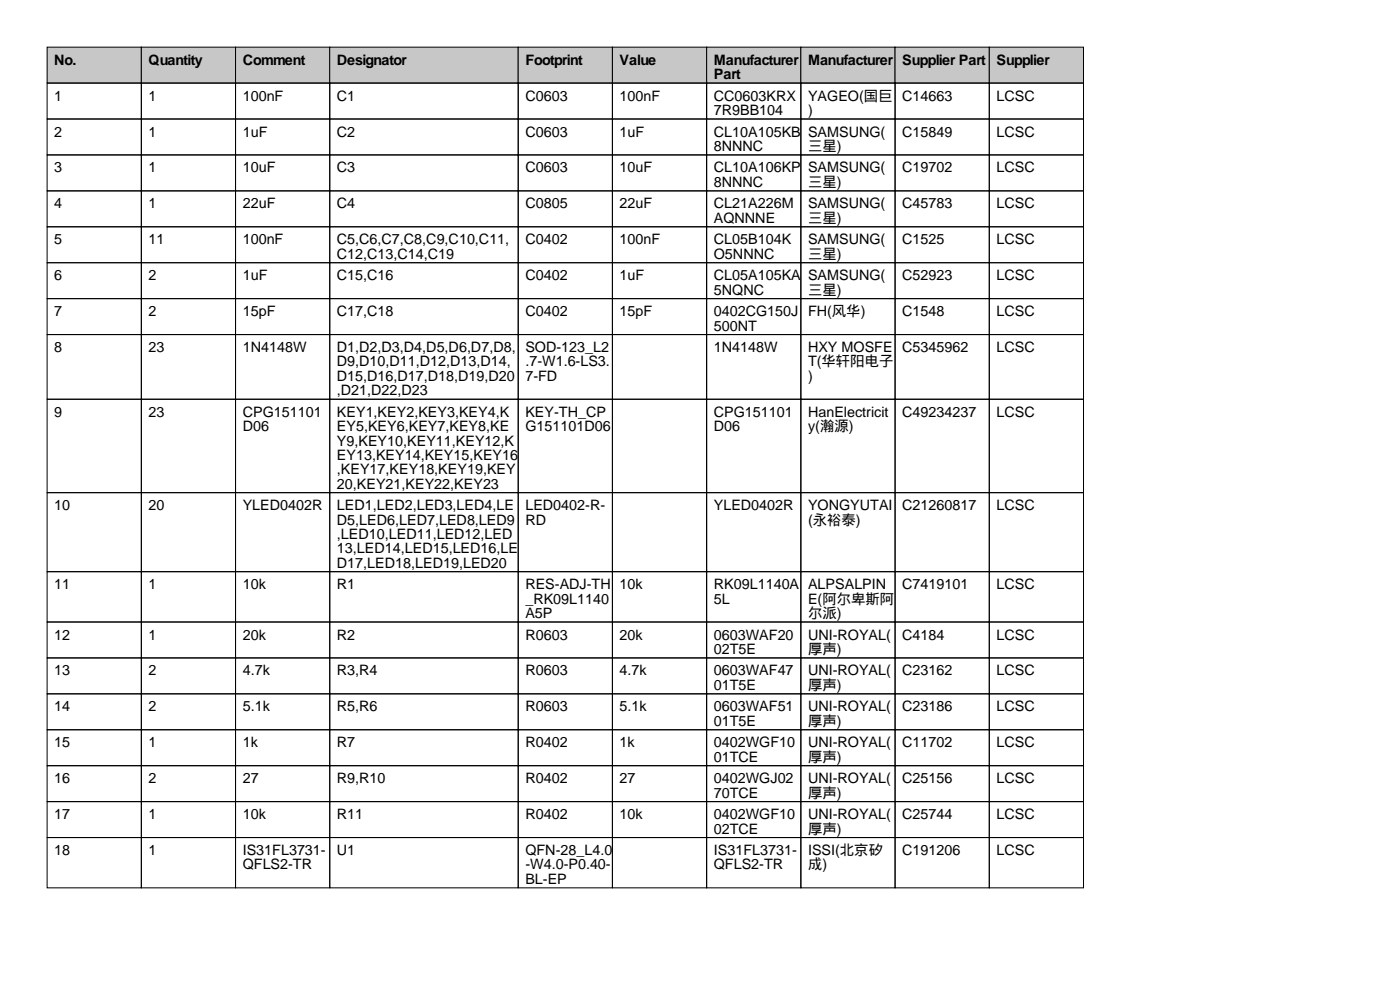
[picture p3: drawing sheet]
<svg xmlns="http://www.w3.org/2000/svg" width="297mm" height="210mm" viewBox="0 0 297 210" stroke-linecap="round" stroke-linejoin="round" font-family="sans-serif">
<defs><g id="words">
<g font-size="3">
<text x="11.5" y="13.7">No.</text>
<text x="31.5" y="13.7">Quantity</text>
<text x="51.5" y="13.7">Comment</text>
<text x="71.5" y="13.7">Designator</text>
<text x="111.5" y="13.7">Footprint</text>
<text x="131.5" y="13.7">Value</text>
<text x="151.5" y="13.7">Manufacturer</text>
<text x="151.5" y="16.8">Part</text>
<text x="171.5" y="13.7">Manufacturer</text>
<text x="191.5" y="13.7">Supplier Part</text>
<text x="211.5" y="13.7">Supplier</text>
<text x="11.5" y="21.3">1</text>
<text x="31.5" y="21.3">1</text>
<text x="51.5" y="21.3">100nF</text>
<text x="71.5" y="21.3">C1</text>
<text x="111.5" y="21.3">C0603</text>
<text x="131.5" y="21.3">100nF</text>
<text x="151.5" y="21.3">CC0603KRX</text>
<text x="171.5" y="21.3">YAGEO(国巨</text>
<text x="191.5" y="21.3">C14663</text>
<text x="211.5" y="21.3">LCSC</text>
<text x="11.5" y="29">2</text>
<text x="31.5" y="29">1</text>
<text x="51.5" y="29">1uF</text>
<text x="71.5" y="29">C2</text>
<text x="111.5" y="29">C0603</text>
<text x="131.5" y="29">1uF</text>
<text x="151.5" y="24.4">7R9BB104</text>
<text x="151.5" y="29">CL10A105KB</text>
<text x="171.5" y="24.4">)</text>
<text x="171.5" y="29">SAMSUNG(</text>
<text x="191.5" y="29">C15849</text>
<text x="211.5" y="29">LCSC</text>
<text x="151.5" y="32">8NNNC</text>
<text x="171.5" y="32">三星)</text>
<text x="11.5" y="36.6">3</text>
<text x="31.5" y="36.6">1</text>
<text x="51.5" y="36.6">10uF</text>
<text x="71.5" y="36.6">C3</text>
<text x="111.5" y="36.6">C0603</text>
<text x="131.5" y="36.6">10uF</text>
<text x="151.5" y="36.6">CL10A106KP</text>
<text x="151.5" y="39.6">8NNNC</text>
<text x="171.5" y="36.6">SAMSUNG(</text>
<text x="171.5" y="39.6">三星)</text>
<text x="191.5" y="36.6">C19702</text>
<text x="211.5" y="36.6">LCSC</text>
<text x="11.5" y="44.2">4</text>
<text x="31.5" y="44.2">1</text>
<text x="51.5" y="44.2">22uF</text>
<text x="71.5" y="44.2">C4</text>
<text x="111.5" y="44.2">C0805</text>
<text x="131.5" y="44.2">22uF</text>
<text x="151.5" y="44.2">CL21A226M</text>
<text x="151.5" y="47.2">AQNNNE</text>
<text x="171.5" y="44.2">SAMSUNG(</text>
<text x="171.5" y="47.2">三星)</text>
<text x="191.5" y="44.2">C45783</text>
<text x="211.5" y="44.2">LCSC</text>
<text x="11.5" y="51.8">5</text>
<text x="31.5" y="51.8">11</text>
<text x="51.5" y="51.8">100nF</text>
<text x="71.5" y="51.8">C5,C6,C7,C8,C9,C10,C11,</text>
<text x="111.5" y="51.8">C0402</text>
<text x="131.5" y="51.8">100nF</text>
<text x="151.5" y="51.8">CL05B104K</text>
<text x="171.5" y="51.8">SAMSUNG(</text>
<text x="191.5" y="51.8">C1525</text>
<text x="211.5" y="51.8">LCSC</text>
<text x="11.5" y="59.4">6</text>
<text x="31.5" y="59.4">2</text>
<text x="51.5" y="59.4">1uF</text>
<text x="71.5" y="54.9">C12,C13,C14,C19</text>
<text x="71.5" y="59.4">C15,C16</text>
<text x="111.5" y="59.4">C0402</text>
<text x="131.5" y="59.4">1uF</text>
<text x="151.5" y="54.9">O5NNNC</text>
<text x="151.5" y="59.4">CL05A105KA</text>
<text x="171.5" y="54.9">三星)</text>
<text x="171.5" y="59.4">SAMSUNG(</text>
<text x="191.5" y="59.4">C52923</text>
<text x="211.5" y="59.4">LCSC</text>
<text x="151.5" y="62.5">5NQNC</text>
<text x="171.5" y="62.5">三星)</text>
<text x="11.5" y="67.1">7</text>
<text x="31.5" y="67.1">2</text>
<text x="51.5" y="67.1">15pF</text>
<text x="71.5" y="67.1">C17,C18</text>
<text x="111.5" y="67.1">C0402</text>
<text x="131.5" y="67.1">15pF</text>
<text x="151.5" y="67.1">0402CG150J</text>
<text x="151.5" y="70.1">500NT</text>
<text x="171.5" y="67.1">FH(风华)</text>
<text x="191.5" y="67.1">C1548</text>
<text x="211.5" y="67.1">LCSC</text>
<text x="11.5" y="74.7">8</text>
<text x="31.5" y="74.7">23</text>
<text x="51.5" y="74.7">1N4148W</text>
<text x="71.5" y="74.7">D1,D2,D3,D4,D5,D6,D7,D8,</text>
<text x="71.5" y="77.7">D9,D10,D11,D12,D13,D14,</text>
<text x="111.5" y="74.7">SOD-123_L2</text>
<text x="111.5" y="77.7">.7-W1.6-LS3.</text>
<text x="151.5" y="74.7">1N4148W</text>
<text x="171.5" y="74.7">HXY MOSFE</text>
<text x="171.5" y="77.7">T(华轩阳电子</text>
<text x="191.5" y="74.7">C5345962</text>
<text x="211.5" y="74.7">LCSC</text>
<text x="71.5" y="80.8">D15,D16,D17,D18,D19,D20</text>
<text x="71.5" y="83.8">,D21,D22,D23</text>
<text x="111.5" y="80.8">7-FD</text>
<text x="171.5" y="80.8">)</text>
<text x="11.5" y="88.4">9</text>
<text x="31.5" y="88.4">23</text>
<text x="51.5" y="88.4">CPG151101</text>
<text x="71.5" y="88.4">KEY1,KEY2,KEY3,KEY4,K</text>
<text x="111.5" y="88.4">KEY-TH_CP</text>
<text x="151.5" y="88.4">CPG151101</text>
<text x="171.5" y="88.4">HanElectricit</text>
<text x="191.5" y="88.4">C49234237</text>
<text x="211.5" y="88.4">LCSC</text>
<text x="51.5" y="91.4">D06</text>
<text x="71.5" y="91.4">EY5,KEY6,KEY7,KEY8,KE</text>
<text x="71.5" y="94.5">Y9,KEY10,KEY11,KEY12,K</text>
<text x="111.5" y="91.4">G151101D06</text>
<text x="151.5" y="91.4">D06</text>
<text x="171.5" y="91.4">y(瀚源)</text>
<text x="71.5" y="97.5">EY13,KEY14,KEY15,KEY16</text>
<text x="71.5" y="100.6">,KEY17,KEY18,KEY19,KEY</text>
<text x="71.5" y="103.6">20,KEY21,KEY22,KEY23</text>
<text x="11.5" y="108.2">10</text>
<text x="31.5" y="108.2">20</text>
<text x="51.5" y="108.2">YLED0402R</text>
<text x="71.5" y="108.2">LED1,LED2,LED3,LED4,LE</text>
<text x="71.5" y="111.3">D5,LED6,LED7,LED8,LED9</text>
<text x="111.5" y="108.2">LED0402-R-</text>
<text x="111.5" y="111.3">RD</text>
<text x="151.5" y="108.2">YLED0402R</text>
<text x="171.5" y="108.2">YONGYUTAI</text>
<text x="171.5" y="111.3">(永裕泰)</text>
<text x="191.5" y="108.2">C21260817</text>
<text x="211.5" y="108.2">LCSC</text>
<text x="71.5" y="114.3">,LED10,LED11,LED12,LED</text>
<text x="71.5" y="117.4">13,LED14,LED15,LED16,LE</text>
<text x="11.5" y="125">11</text>
<text x="31.5" y="125">1</text>
<text x="51.5" y="125">10k</text>
<text x="71.5" y="120.4">D17,LED18,LED19,LED20</text>
<text x="71.5" y="125">R1</text>
<text x="111.5" y="125">RES-ADJ-TH</text>
<text x="131.5" y="125">10k</text>
<text x="151.5" y="125">RK09L1140A</text>
<text x="171.5" y="125">ALPSALPIN</text>
<text x="191.5" y="125">C7419101</text>
<text x="211.5" y="125">LCSC</text>
<text x="111.5" y="128">_RK09L1140</text>
<text x="111.5" y="131.1">A5P</text>
<text x="151.5" y="128">5L</text>
<text x="171.5" y="128">E(阿尔卑斯阿</text>
<text x="171.5" y="131.1">尔派)</text>
<text x="11.5" y="135.6">12</text>
<text x="31.5" y="135.6">1</text>
<text x="51.5" y="135.6">20k</text>
<text x="71.5" y="135.6">R2</text>
<text x="111.5" y="135.6">R0603</text>
<text x="131.5" y="135.6">20k</text>
<text x="151.5" y="135.6">0603WAF20</text>
<text x="171.5" y="135.6">UNI-ROYAL(</text>
<text x="191.5" y="135.6">C4184</text>
<text x="211.5" y="135.6">LCSC</text>
<text x="11.5" y="143.3">13</text>
<text x="31.5" y="143.3">2</text>
<text x="51.5" y="143.3">4.7k</text>
<text x="71.5" y="143.3">R3,R4</text>
<text x="111.5" y="143.3">R0603</text>
<text x="131.5" y="143.3">4.7k</text>
<text x="151.5" y="138.7">02T5E</text>
<text x="151.5" y="143.3">0603WAF47</text>
<text x="171.5" y="138.7">厚声)</text>
<text x="171.5" y="143.3">UNI-ROYAL(</text>
<text x="191.5" y="143.3">C23162</text>
<text x="211.5" y="143.3">LCSC</text>
<text x="151.5" y="146.3">01T5E</text>
<text x="171.5" y="146.3">厚声)</text>
<text x="11.5" y="150.9">14</text>
<text x="31.5" y="150.9">2</text>
<text x="51.5" y="150.9">5.1k</text>
<text x="71.5" y="150.9">R5,R6</text>
<text x="111.5" y="150.9">R0603</text>
<text x="131.5" y="150.9">5.1k</text>
<text x="151.5" y="150.9">0603WAF51</text>
<text x="151.5" y="153.9">01T5E</text>
<text x="171.5" y="150.9">UNI-ROYAL(</text>
<text x="171.5" y="153.9">厚声)</text>
<text x="191.5" y="150.9">C23186</text>
<text x="211.5" y="150.9">LCSC</text>
<text x="11.5" y="158.5">15</text>
<text x="31.5" y="158.5">1</text>
<text x="51.5" y="158.5">1k</text>
<text x="71.5" y="158.5">R7</text>
<text x="111.5" y="158.5">R0402</text>
<text x="131.5" y="158.5">1k</text>
<text x="151.5" y="158.5">0402WGF10</text>
<text x="151.5" y="161.5">01TCE</text>
<text x="171.5" y="158.5">UNI-ROYAL(</text>
<text x="171.5" y="161.5">厚声)</text>
<text x="191.5" y="158.5">C11702</text>
<text x="211.5" y="158.5">LCSC</text>
<text x="11.5" y="166.1">16</text>
<text x="31.5" y="166.1">2</text>
<text x="51.5" y="166.1">27</text>
<text x="71.5" y="166.1">R9,R10</text>
<text x="111.5" y="166.1">R0402</text>
<text x="131.5" y="166.1">27</text>
<text x="151.5" y="166.1">0402WGJ02</text>
<text x="171.5" y="166.1">UNI-ROYAL(</text>
<text x="191.5" y="166.1">C25156</text>
<text x="211.5" y="166.1">LCSC</text>
<text x="11.5" y="173.7">17</text>
<text x="31.5" y="173.7">1</text>
<text x="51.5" y="173.7">10k</text>
<text x="71.5" y="173.7">R11</text>
<text x="111.5" y="173.7">R0402</text>
<text x="131.5" y="173.7">10k</text>
<text x="151.5" y="169.2">70TCE</text>
<text x="151.5" y="173.7">0402WGF10</text>
<text x="171.5" y="169.2">厚声)</text>
<text x="171.5" y="173.7">UNI-ROYAL(</text>
<text x="191.5" y="173.7">C25744</text>
<text x="211.5" y="173.7">LCSC</text>
<text x="151.5" y="176.8">02TCE</text>
<text x="171.5" y="176.8">厚声)</text>
<text x="11.5" y="181.4">18</text>
<text x="31.5" y="181.4">1</text>
<text x="51.5" y="181.4">IS31FL3731-</text>
<text x="51.5" y="184.4">QFLS2-TR</text>
<text x="71.5" y="181.4">U1</text>
<text x="111.5" y="181.4">QFN-28_L4.0</text>
<text x="111.5" y="184.4">-W4.0-P0.40-</text>
<text x="151.5" y="181.4">IS31FL3731-</text>
<text x="151.5" y="184.4">QFLS2-TR</text>
<text x="171.5" y="181.4">ISSI(北京矽</text>
<text x="171.5" y="184.4">成)</text>
<text x="191.5" y="181.4">C191206</text>
<text x="211.5" y="181.4">LCSC</text>
<text x="111.5" y="187.5">BL-EP</text>
</g>
</g></defs>
<g fill="#c7c7c7" stroke="#000" stroke-width=".21">
<path d="M10 10h20v7.6h-20z"/>
<path d="M30 10h20v7.6h-20z"/>
<path d="M50 10h20v7.6h-20z"/>
<path d="M70 10h40v7.6h-40z"/>
<path d="M110 10h20v7.6h-20z"/>
<path d="M130 10h20v7.6h-20z"/>
<path d="M150 10h20v7.6h-20z"/>
<path d="M170 10h20v7.6h-20z"/>
<path d="M190 10h20v7.6h-20z"/>
<path d="M210 10h20v7.6h-20z"/>
</g>
<g fill="none" stroke="#000" stroke-width=".21">
<path d="M10 17.6h20v7.6h-20zM30 17.6h20v7.6h-20zM50 17.6h20v7.6h-20zM70 17.6h40v7.6h-40zM110 17.6h20v7.6h-20zM130 17.6h20v7.6h-20zM150 17.6h20v7.6h-20zM170 17.6h20v7.6h-20zM190 17.6h20v7.6h-20zM210 17.6h20v7.6h-20zM10 25.2h20v7.7h-20zM10 32.9h20v7.6h-20z"/>
<path d="M30 25.2h20v7.7h-20zM30 32.9h20v7.6h-20zM50 25.2h20v7.7h-20zM50 32.9h20v7.6h-20zM70 25.2h40v7.7h-40zM70 32.9h40v7.6h-40zM110 25.2h20v7.7h-20zM110 32.9h20v7.6h-20zM130 25.2h20v7.7h-20zM130 32.9h20v7.6h-20zM150 25.2h20v7.7h-20zM150 32.9h20v7.6h-20z"/>
<path d="M170 25.2h20v7.7h-20zM170 32.9h20v7.6h-20zM190 25.2h20v7.7h-20zM190 32.9h20v7.6h-20zM210 25.2h20v7.7h-20zM210 32.9h20v7.6h-20zM10 40.5h20v7.6h-20zM10 48.1h20v7.6h-20zM10 55.7h20v7.6h-20zM30 40.5h20v7.6h-20zM30 48.1h20v7.6h-20zM30 55.7h20v7.6h-20z"/>
<path d="M50 40.5h20v7.6h-20zM50 48.1h20v7.6h-20zM50 55.7h20v7.6h-20zM70 40.5h40v7.6h-40zM70 48.1h40v7.6h-40zM70 55.7h40v7.6h-40zM110 40.5h20v7.6h-20zM110 48.1h20v7.6h-20zM110 55.7h20v7.6h-20zM130 40.5h20v7.6h-20zM130 48.1h20v7.6h-20zM130 55.7h20v7.6h-20z"/>
<path d="M150 40.5h20v7.6h-20zM150 48.1h20v7.6h-20zM150 55.7h20v7.6h-20zM170 40.5h20v7.6h-20zM170 48.1h20v7.6h-20zM170 55.7h20v7.6h-20zM190 40.5h20v7.6h-20zM190 48.1h20v7.6h-20zM190 55.7h20v7.6h-20zM210 40.5h20v7.6h-20zM210 48.1h20v7.6h-20zM210 55.7h20v7.6h-20z"/>
<path d="M10 63.3h20v7.7h-20zM10 71h20v13.7h-20zM30 63.3h20v7.7h-20zM30 71h20v13.7h-20zM50 63.3h20v7.7h-20zM50 71h20v13.7h-20zM70 63.3h40v7.7h-40zM70 71h40v13.7h-40zM110 63.3h20v7.7h-20zM110 71h20v13.7h-20zM130 63.3h20v7.7h-20zM130 71h20v13.7h-20z"/>
<path d="M150 63.3h20v7.7h-20zM150 71h20v13.7h-20zM170 63.3h20v7.7h-20zM170 71h20v13.7h-20zM190 63.3h20v7.7h-20zM190 71h20v13.7h-20zM210 63.3h20v7.7h-20zM210 71h20v13.7h-20zM10 84.7h20v19.8h-20zM30 84.7h20v19.8h-20zM50 84.7h20v19.8h-20zM70 84.7h40v19.8h-40z"/>
<path d="M110 84.7h20v19.8h-20zM130 84.7h20v19.8h-20zM150 84.7h20v19.8h-20zM170 84.7h20v19.8h-20zM190 84.7h20v19.8h-20zM210 84.7h20v19.8h-20zM10 104.5h20v16.8h-20zM30 104.5h20v16.8h-20zM50 104.5h20v16.8h-20zM70 104.5h40v16.8h-40zM110 104.5h20v16.8h-20zM130 104.5h20v16.8h-20z"/>
<path d="M150 104.5h20v16.8h-20zM170 104.5h20v16.8h-20zM190 104.5h20v16.8h-20zM210 104.5h20v16.8h-20zM10 121.3h20v10.6h-20zM10 131.9h20v7.6h-20zM10 139.5h20v7.7h-20zM30 121.3h20v10.6h-20zM30 131.9h20v7.6h-20zM30 139.5h20v7.7h-20zM50 121.3h20v10.6h-20zM50 131.9h20v7.6h-20z"/>
<path d="M50 139.5h20v7.7h-20zM70 121.3h40v10.6h-40zM70 131.9h40v7.6h-40zM70 139.5h40v7.7h-40zM110 121.3h20v10.6h-20zM110 131.9h20v7.6h-20zM110 139.5h20v7.7h-20zM130 121.3h20v10.6h-20zM130 131.9h20v7.6h-20zM130 139.5h20v7.7h-20zM150 121.3h20v10.6h-20zM150 131.9h20v7.6h-20z"/>
<path d="M150 139.5h20v7.7h-20zM170 121.3h20v10.6h-20zM170 131.9h20v7.6h-20zM170 139.5h20v7.7h-20zM190 121.3h20v10.6h-20zM190 131.9h20v7.6h-20zM190 139.5h20v7.7h-20zM210 121.3h20v10.6h-20zM210 131.9h20v7.6h-20zM210 139.5h20v7.7h-20zM10 147.2h20v7.6h-20zM10 154.8h20v7.6h-20z"/>
<path d="M30 147.2h20v7.6h-20zM30 154.8h20v7.6h-20zM50 147.2h20v7.6h-20zM50 154.8h20v7.6h-20zM70 147.2h40v7.6h-40zM70 154.8h40v7.6h-40zM110 147.2h20v7.6h-20zM110 154.8h20v7.6h-20zM130 147.2h20v7.6h-20zM130 154.8h20v7.6h-20zM150 147.2h20v7.6h-20zM150 154.8h20v7.6h-20z"/>
<path d="M170 147.2h20v7.6h-20zM170 154.8h20v7.6h-20zM190 147.2h20v7.6h-20zM190 154.8h20v7.6h-20zM210 147.2h20v7.6h-20zM210 154.8h20v7.6h-20zM10 162.4h20v7.6h-20zM10 170h20v7.6h-20zM10 177.6h20v10.7h-20zM30 162.4h20v7.6h-20zM30 170h20v7.6h-20zM30 177.6h20v10.7h-20z"/>
<path d="M50 162.4h20v7.6h-20zM50 170h20v7.6h-20zM50 177.6h20v10.7h-20zM70 162.4h40v7.6h-40zM70 170h40v7.6h-40zM70 177.6h40v10.7h-40zM110 162.4h20v7.6h-20zM110 170h20v7.6h-20zM110 177.6h20v10.7h-20zM130 162.4h20v7.6h-20zM130 170h20v7.6h-20zM130 177.6h20v10.7h-20z"/>
<path d="M150 162.4h20v7.6h-20zM150 170h20v7.6h-20zM150 177.6h20v10.7h-20zM170 162.4h20v7.6h-20zM170 170h20v7.6h-20zM170 177.6h20v10.7h-20zM190 162.4h20v7.6h-20zM190 170h20v7.6h-20zM190 177.6h20v10.7h-20zM210 162.4h20v7.6h-20zM210 170h20v7.6h-20zM210 177.6h20v10.7h-20z"/>
</g>
<use href="#words"/>
</svg>
